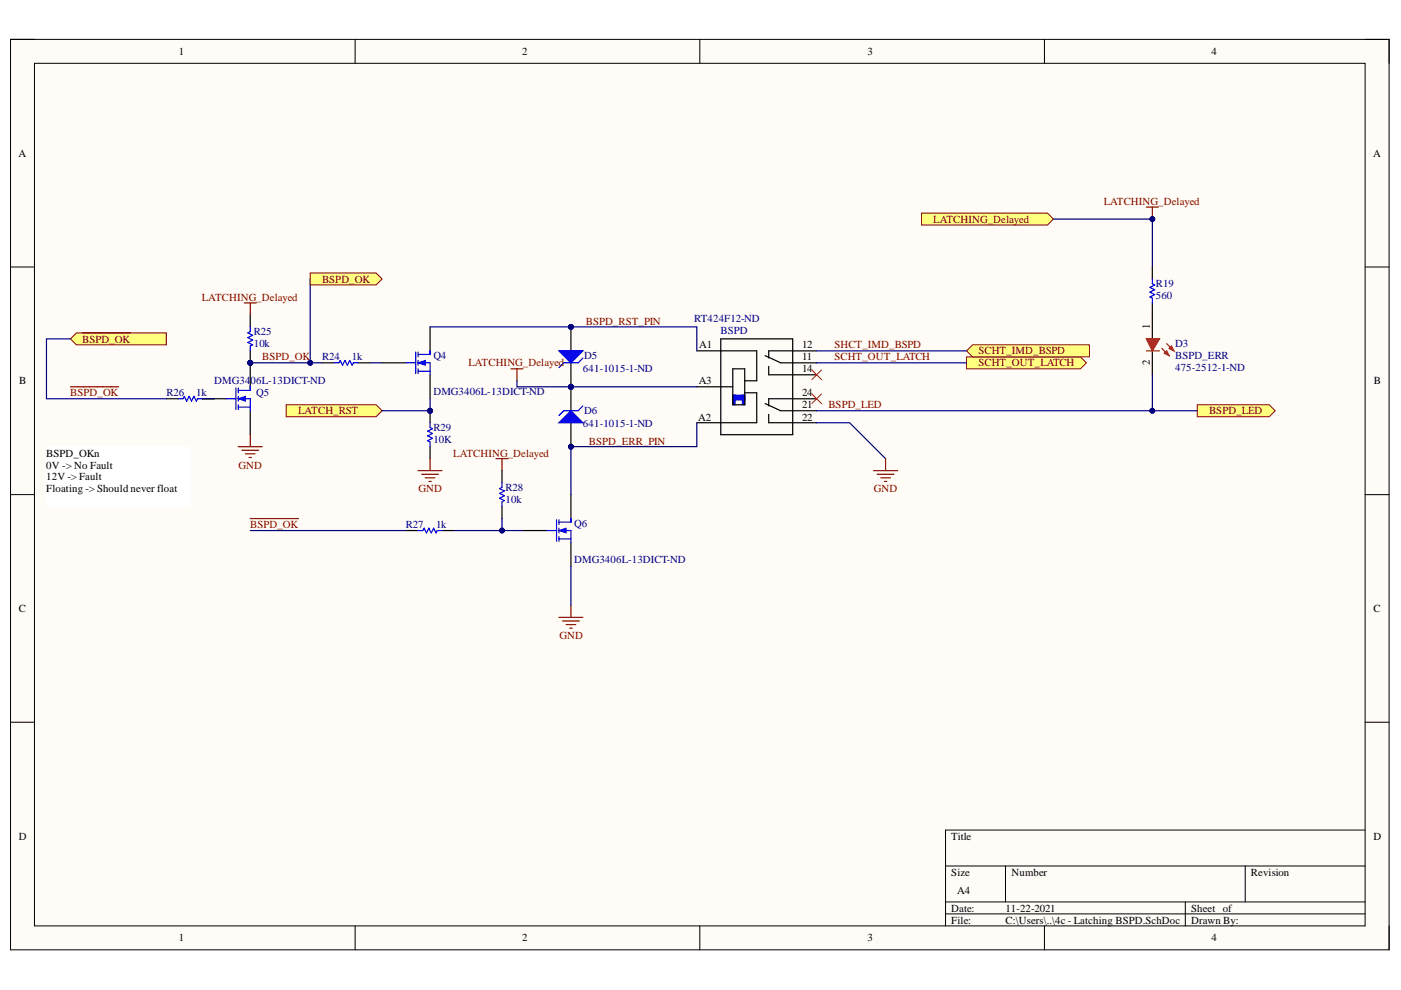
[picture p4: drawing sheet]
<svg xmlns="http://www.w3.org/2000/svg" width="297mm" height="210mm" viewBox="0 0 297 210" stroke-linecap="round" stroke-linejoin="round" font-family="sans-serif">
<defs><g id="words">
<g font-size="2.3">
<text x="37.9" y="11.7">1</text>
<text x="110.7" y="11.7">2</text>
<text x="183.9" y="11.7">3</text>
<text x="256.8" y="11.7">4</text>
<text x="3.9" y="33.3">A</text>
<text x="291.1" y="33.3">A</text>
<text x="243.8" y="69.8" transform="rotate(-90 243.8 69.8)">1</text>
<text x="148.2" y="73.9">A1</text>
<text x="170" y="76.4">11</text>
<text x="170" y="73.9">12</text>
<text x="243.8" y="77.4" transform="rotate(-90 243.8 77.4)">2</text>
<text x="4.1" y="81.5">B</text>
<text x="148.1" y="81.5">A3</text>
<text x="170" y="79">14</text>
<text x="291.3" y="81.5">B</text>
<text x="148.1" y="89.2">A2</text>
<text x="170" y="89.2">22</text>
<text x="170" y="86.6">21</text>
<text x="170" y="84">24</text>
<text x="9.8" y="96.8">BSPD_OKn</text>
<text x="9.8" y="99.3">0V -&gt; No Fault</text>
<text x="9.8" y="101.9">12V -&gt; Fault</text>
<text x="9.8" y="104.4">Floating -&gt; Should never float</text>
<text x="4" y="129.8">C</text>
<text x="291.2" y="129.8">C</text>
<text x="4" y="178.1">D</text>
<text x="201.7" y="178.1">Title</text>
<text x="291.2" y="178.1">D</text>
<text x="201.7" y="185.7">Size</text>
<text x="214.5" y="185.7">Number</text>
<text x="265.2" y="185.7">Revision</text>
<text x="203" y="189.5">A4</text>
<text x="201.7" y="193.3">Date:</text>
<text x="201.7" y="195.8">File:</text>
<text x="213.2" y="193.3">11-22-2021</text>
<text x="213.2" y="195.8">C:\Users\..\4c - Latching BSPD.SchDoc</text>
<text x="252.5" y="193.3">Sheet of</text>
<text x="252.5" y="195.8">Drawn By:</text>
<text x="37.9" y="199.6">1</text>
<text x="110.7" y="199.6">2</text>
<text x="183.9" y="199.6">3</text>
<text x="256.8" y="199.6">4</text>
</g>
<g font-size="2.3" fill="#800000">
<text x="197.9" y="47.3">LATCHING_Delayed</text>
<text x="234" y="43.4">LATCHING_Delayed</text>
<text x="68.3" y="59.9">BSPD_OK</text>
<text x="42.8" y="63.7">LATCHING_Delayed</text>
<text x="124.2" y="68.8">BSPD_RST_PIN</text>
<text x="17.4" y="72.6">BSPD_OK</text>
<text x="55.6" y="76.4">BSPD_OK</text>
<text x="99.3" y="77.7">LATCHING_Delayed</text>
<text x="176.9" y="73.9">SHCT_IMD_BSPD</text>
<text x="176.9" y="76.4">SCHT_OUT_LATCH</text>
<text x="207.4" y="77.7">SCHT_OUT_LATCH</text>
<text x="207.4" y="75.2">SCHT_IMD_BSPD</text>
<text x="14.9" y="84">BSPD_OK</text>
<text x="63.2" y="87.8">LATCH_RST</text>
<text x="175.6" y="86.6">BSPD_LED</text>
<text x="256.3" y="87.8">BSPD_LED</text>
<text x="124.9" y="94.3">BSPD_ERR_PIN</text>
<text x="50.6" y="99.3">GND</text>
<text x="96.1" y="96.8">LATCHING_Delayed</text>
<text x="88.7" y="104.4">GND</text>
<text x="185.3" y="104.4">GND</text>
<text x="53" y="112">BSPD_OK</text>
<text x="118.6" y="135.5">GND</text>
</g>
<g font-size="2.3" fill="#000080">
<text x="245.1" y="61">R19</text>
<text x="245.1" y="63.5">560</text>
<text x="53.8" y="71.1">R25</text>
<text x="147.2" y="68.3">RT424F12-ND</text>
<text x="152.8" y="70.8">BSPD</text>
<text x="53.8" y="73.6">10k</text>
<text x="68.3" y="76.4">R24</text>
<text x="74.6" y="76.4">1k</text>
<text x="91.9" y="76.2">Q4</text>
<text x="123.9" y="76.2">D5</text>
<text x="249.1" y="73.6">D3</text>
<text x="249.1" y="76.2">BSPD_ERR</text>
<text x="45.4" y="81.5">DMG34</text>
<text x="53.1" y="81.5">06L-13DICT-ND</text>
<text x="91.9" y="83.8">DMG3406L-13DICT-ND</text>
<text x="123.6" y="79">641-1015-1-ND</text>
<text x="249.1" y="78.7">475-2512-1-ND</text>
<text x="35.3" y="84">R26</text>
<text x="41.6" y="84">1k</text>
<text x="54.3" y="84">Q5</text>
<text x="123.9" y="87.8">D6</text>
<text x="91.9" y="94">10K</text>
<text x="91.9" y="91.5">R29</text>
<text x="123.6" y="90.5">641-1015-1-ND</text>
<text x="107.2" y="106.7">10k</text>
<text x="107.2" y="104.2">R28</text>
<text x="86" y="112">R27</text>
<text x="92.5" y="112">1k</text>
<text x="121.7" y="111.8">Q6</text>
<text x="121.7" y="119.4">DMG3406L-13DICT-ND</text>
</g>
</g></defs>
<path d="M2.2 8.4h292.3v193h-292.3z" fill-rule="evenodd" fill="#fffcf8"/>
<path d="M2.2 8.4h292.3v193h-292.3z" fill="none" stroke="#000" stroke-width=".21"/>
<path d="M7.3 13.4h282.1v182.9h-282.1z" fill-rule="evenodd" fill="#fffcf8"/>
<g fill="none" stroke="#000" stroke-width=".21">
<path d="M2.2 8.3h5.1M7.3 13.4h282.1v182.9h-282.1zM75.3 8.3v5.1M148.4 8.3v5.1M221.4 8.4v5M289.4 8.4h5.1v5M2.2 56.6h5.1M289.4 56.6h5.1M2.2 104.9h5.1M289.4 104.9h5.1M2.2 153.1h5.1M289.4 153.1h5.1"/>
<path d="M289.4 176h-88.9v20.3M75.3 196.3v5.1M148.4 196.3v5.1M200.5 183.6h88.9M200.5 191.2h88.9M200.5 193.8h88.9M213.2 183.6v7.6M221.4 196.3v5.1M251.3 191.2v5.1M264 183.6v7.6M294.5 196.3v5.1"/>
</g>
<path d="M195.4 45.2h26.7l1.2 1.3-1.2 1.2h-26.7z" fill-rule="evenodd" fill="#ffff80"/>
<path d="M195.4 45.2h26.7l1.2 1.3-1.2 1.2h-26.7z" fill="none" stroke="#800000" stroke-width=".21"/>
<path d="M118.5 130.9h5.1M119.3 131.7h3.5M120 132.4h2.1M120.8 133.2h.5M121 128.4v2.5" fill="none" stroke="#800000" stroke-width=".25"/>
<path d="M253.8 85.8h15.3l1.3 1.3-1.3 1.3h-15.3z" fill-rule="evenodd" fill="#ffff80"/>
<path d="M253.8 85.8h15.3l1.3 1.3-1.3 1.3h-15.3z" fill="none" stroke="#800000" stroke-width=".21"/>
<path d="M244.3 56.6v2.5M244.3 64.2v2.6" fill="none" stroke="#000" stroke-width=".25"/>
<path d="M244.3 59.1v1.1l.5 .2-1 .5 1 .5-1 .5 1 .6-1 .5 .5 .2v1" fill="none" stroke="#00f" stroke-width=".25"/>
<path d="M243 43.9h2.6M244.3 43.9v2.6" fill="none" stroke="#800000" stroke-width=".25"/>
<circle cx="244.3" cy="46.4" r=".51" fill="#000080"/>
<circle cx="244.3" cy="46.4" r=".51" fill="none" stroke="#000080" stroke-width=".21"/>
<path d="M244.3 66.8v5M244.3 74.4v5.1" fill="none" stroke="#000" stroke-width=".25"/>
<path d="M246.3 73.9l1.6 1.5M247.4 72.9l1.5 1.5" fill="none" stroke="#f00" stroke-width=".25"/>
<path d="M246.9 74.9l.5-.5 .5 1z" fill="#f00"/>
<path d="M246.9 74.9l.5-.5 .5 1z" fill="none" stroke="#f00" stroke-width=".25"/>
<path d="M247.9 73.9l.5-.5 .5 1z" fill="#f00"/>
<path d="M247.9 73.9l.5-.5 .5 1z" fill="none" stroke="#f00" stroke-width=".25"/>
<path d="M243 71.8h2.8l-1.5 2.6z" fill="#f00"/>
<path d="M243 71.8h2.8l-1.5 2.6zM243 74.4h2.8" fill="none" stroke="#f00" stroke-width=".25"/>
<path d="M157.4 83.8h.5v2h-.5z" fill-rule="evenodd" fill="#00f"/>
<path d="M157.4 83.8h.5v2h-.5z" fill="none" stroke="#00f" stroke-width=".25"/>
<path d="M155.4 83.8h2.5v1h-2.5z" fill-rule="evenodd" fill="#00f"/>
<path d="M155.4 83.8h2.5v1h-2.5z" fill="none" stroke="#00f" stroke-width=".25"/>
<path d="M155.3 83.8h.6v2h-.6z" fill-rule="evenodd" fill="#00f"/>
<path d="M155.3 83.8h.6v2h-.6z" fill="none" stroke="#00f" stroke-width=".25"/>
<path d="M147.7 74.4h12.7v6.3h-2.5M152.8 71.8h15.3v20.4h-15.3zM155.4 78.2h2.5v7.6h-2.5zM162.2 75.4l3.3 1.5h7.6M163 77.7v1.8h10.1M168.1 74.4h-5.1v1.5M168.1 74.4h5M147.7 82h7.7M157.9 83.3h2.5v6.3h-12.7M162.2 85.6l3.3 1.5h7.6M163 87.8v1.8h10.1M173.1 84.6l-10.1-.1v1.6" fill="none" stroke="#000" stroke-width=".25"/>
<circle cx="121" cy="94.7" r=".51" fill="#000080"/>
<circle cx="121" cy="94.7" r=".51" fill="none" stroke="#000080" stroke-width=".21"/>
<circle cx="121" cy="82" r=".51" fill="#000080"/>
<circle cx="121" cy="82" r=".51" fill="none" stroke="#000080" stroke-width=".21"/>
<path d="M121 89.6v5.1" fill="none" stroke="#000" stroke-width=".25"/>
<circle cx="121" cy="94.7" r=".51" fill="#000080"/>
<circle cx="121" cy="94.7" r=".51" fill="none" stroke="#000080" stroke-width=".21"/>
<path d="M121 82v5.1" fill="none" stroke="#000" stroke-width=".25"/>
<circle cx="121" cy="82" r=".51" fill="#000080"/>
<circle cx="121" cy="82" r=".51" fill="none" stroke="#000080" stroke-width=".21"/>
<path d="M118.5 89.6l2.5-2.5 2.6 2.5z" fill="#00f"/>
<path d="M118.5 89.6l2.5-2.5 2.6 2.5zM123.6 86.1l-1 1h-3.1l-1 1" fill="none" stroke="#00f" stroke-width=".25"/>
<circle cx="121" cy="69.3" r=".51" fill="#000080"/>
<circle cx="121" cy="69.3" r=".51" fill="none" stroke="#000080" stroke-width=".21"/>
<circle cx="121" cy="82" r=".51" fill="#000080"/>
<circle cx="121" cy="82" r=".51" fill="none" stroke="#000080" stroke-width=".21"/>
<path d="M121 69.3v5.1" fill="none" stroke="#000" stroke-width=".25"/>
<circle cx="121" cy="69.3" r=".51" fill="#000080"/>
<circle cx="121" cy="69.3" r=".51" fill="none" stroke="#000080" stroke-width=".21"/>
<path d="M121 76.9v5.1" fill="none" stroke="#000" stroke-width=".25"/>
<circle cx="121" cy="82" r=".51" fill="#000080"/>
<circle cx="121" cy="82" r=".51" fill="none" stroke="#000080" stroke-width=".21"/>
<path d="M118.5 74.4h5.1l-2.6 2.5z" fill="#00f"/>
<path d="M118.5 74.4h5.1l-2.6 2.5zM123.6 75.9l-1 1h-3.1l-1 1M116 112.5h2M118 110.2v4.6M118.5 110.7h2.5M118.5 112.5h2.5v2.5M118.5 114.3h2.5M118.5 110.2v1M118.5 112v1M118.5 113.8v1" fill="none" stroke="#00f" stroke-width=".25"/>
<path d="M172.1 78.5l2.1 2M174.2 78.5l-2.1 2" fill="none" stroke="#f00" stroke-width=".21"/>
<path d="M110.9 112.5h5.1M121 104.9v5M121 115v5.1" fill="none" stroke="#000" stroke-width=".25"/>
<path d="M118.5 112.5l1.5-.5v1z" fill="#00f"/>
<path d="M118.5 112.5l1.5-.5v1z" fill="none" stroke="#00f" stroke-width=".21"/>
<path d="M121 109.9v.8" fill="none" stroke="#00f" stroke-width=".25"/>
<path d="M204.9 75.7h24.2l1.2 1.2-1.2 1.3h-24.2z" fill-rule="evenodd" fill="#ffff80"/>
<path d="M204.9 75.7h24.2l1.2 1.2-1.2 1.3h-24.2z" fill="none" stroke="#800000" stroke-width=".21"/>
<path d="M206.2 73.1h24.8v2.6h-24.8l-1.3-1.3z" fill-rule="evenodd" fill="#ffff80"/>
<path d="M206.2 73.1h24.8v2.6h-24.8l-1.3-1.3z" fill="none" stroke="#800000" stroke-width=".21"/>
<path d="M105.2 97.2h2.5M106.4 97.2v2.6" fill="none" stroke="#800000" stroke-width=".25"/>
<path d="M106.4 99.8v2.5M106.4 107.4v2.5" fill="none" stroke="#000" stroke-width=".25"/>
<path d="M106.4 102.3v1l-.5 .3 1 .5-1 .5 1 .5-1 .5 1 .5-.5 .3v1" fill="none" stroke="#00f" stroke-width=".25"/>
<path d="M9.9 94.7h30.4v12.7h-30.4z" fill-rule="evenodd" fill="#fff"/>
<path d="M9.9 94.7h30.4v12.7h-30.4z" fill="none" stroke="#fff" stroke-width=".21"/>
<path d="M81 76.9h5.1M91.2 69.3v5.1M91.2 79.5v5" fill="none" stroke="#000" stroke-width=".25"/>
<path d="M86.1 76.9h2M88.1 74.6v4.6M88.6 75.2h2.6M88.6 76.9h2.6v2.6M88.6 78.7h2.6M88.6 74.6v1.1M88.6 76.4v1M88.6 78.2v1" fill="none" stroke="#00f" stroke-width=".25"/>
<path d="M88.6 76.9l1.6-.5v1z" fill="#00f"/>
<path d="M88.6 76.9l1.6-.5v1z" fill="none" stroke="#00f" stroke-width=".21"/>
<path d="M91.2 74.4v.8" fill="none" stroke="#00f" stroke-width=".25"/>
<circle cx="91.2" cy="87.1" r=".51" fill="#000080"/>
<circle cx="91.2" cy="87.1" r=".51" fill="none" stroke="#000080" stroke-width=".21"/>
<path d="M91.2 87.1v2.5" fill="none" stroke="#000" stroke-width=".25"/>
<circle cx="91.2" cy="87.1" r=".51" fill="#000080"/>
<circle cx="91.2" cy="87.1" r=".51" fill="none" stroke="#000080" stroke-width=".21"/>
<path d="M91.2 94.7v2.5" fill="none" stroke="#000" stroke-width=".25"/>
<path d="M91.2 89.6v1l.5 .3-1 .5 1 .5-1 .5 1 .5-1 .5 .5 .3v1" fill="none" stroke="#00f" stroke-width=".25"/>
<path d="M88.6 99.8h5.1M91.2 97.2v2.6M89.4 100.6h3.6M90.2 101.3h2M90.9 102.1h.5" fill="none" stroke="#800000" stroke-width=".25"/>
<path d="M60.7 85.8h19l1.3 1.3-1.3 1.3h-19z" fill-rule="evenodd" fill="#ffff80"/>
<path d="M60.7 85.8h19l1.3 1.3-1.3 1.3h-19z" fill="none" stroke="#800000" stroke-width=".21"/>
<path d="M68.3 76.9h2.5M75.9 76.9h2.6" fill="none" stroke="#000" stroke-width=".25"/>
<path d="M70.8 76.9h1.1l.2-.5 .5 1 .5-1 .5 1 .6-1 .5 1 .2-.5h1" fill="none" stroke="#00f" stroke-width=".25"/>
<circle cx="53.1" cy="76.9" r=".51" fill="#000080"/>
<circle cx="53.1" cy="76.9" r=".51" fill="none" stroke="#000080" stroke-width=".21"/>
<path d="M53.1 76.9v5.1" fill="none" stroke="#000" stroke-width=".25"/>
<circle cx="53.1" cy="76.9" r=".51" fill="#000080"/>
<circle cx="53.1" cy="76.9" r=".51" fill="none" stroke="#000080" stroke-width=".21"/>
<path d="M42.9 84.5h5.1M53.1 87.1v5.1" fill="none" stroke="#000" stroke-width=".25"/>
<path d="M48 84.5h2M50 82.3v4.5M50.5 82.8h2.6M50.5 84.5h2.6v2.6M50.5 86.3h2.6M50.5 82.3v1M50.5 84v1.1M50.5 85.8v1" fill="none" stroke="#00f" stroke-width=".25"/>
<path d="M50.5 84.5l1.5-.5v1.1z" fill="#00f"/>
<path d="M50.5 84.5l1.5-.5v1.1z" fill="none" stroke="#00f" stroke-width=".21"/>
<path d="M37.8 84.5h1l.3-.5 .5 1.1 .5-1.1 .5 1.1 .5-1.1 .5 1.1 .3-.6h1M53.1 82v.8" fill="none" stroke="#00f" stroke-width=".25"/>
<path d="M50.5 94.7h5.1M51.3 95.5h3.5M52 96.2h2.1M52.8 97h.5M53.1 92.2v2.5" fill="none" stroke="#800000" stroke-width=".25"/>
<path d="M35.3 84.5h2.5M42.9 84.5h2.5" fill="none" stroke="#000" stroke-width=".25"/>
<circle cx="53.1" cy="76.9" r=".51" fill="#000080"/>
<circle cx="53.1" cy="76.9" r=".51" fill="none" stroke="#000080" stroke-width=".21"/>
<path d="M53.1 74.4v2.5" fill="none" stroke="#000" stroke-width=".25"/>
<circle cx="53.1" cy="76.9" r=".51" fill="#000080"/>
<circle cx="53.1" cy="76.9" r=".51" fill="none" stroke="#000080" stroke-width=".21"/>
<path d="M53.1 66.8v2.5M86.1 112.5h2.5M93.7 112.5h2.6" fill="none" stroke="#000" stroke-width=".25"/>
<path d="M53.1 69.3v1l-.6 .3 1.1 .5-1.1 .5 1.1 .5-1.1 .5 1.1 .5-.5 .3v1M88.6 112.5h1.1l.2-.5 .5 1 .5-1 .5 1 .5-1 .6 1 .2-.5h1" fill="none" stroke="#00f" stroke-width=".25"/>
<path d="M51.8 64.2h2.5M53.1 64.2v2.6M53.1 109.9h10.2" fill="none" stroke="#800000" stroke-width=".25"/>
<path d="M14.9 71.8l1.3-1.2h19.1v2.5h-19.1z" fill-rule="evenodd" fill="#ffff80"/>
<path d="M14.9 71.8l1.3-1.2h19.1v2.5h-19.1z" fill="none" stroke="#800000" stroke-width=".21"/>
<path d="M17.5 70.6h10.2M108.3 78.2h2.6M109.6 78.2v2.5M14.9 82h10.3" fill="none" stroke="#800000" stroke-width=".25"/>
<path d="M173.1 74.4h31.8M173.1 76.9h31.8M244.3 79.5v7.6M121 120.1v8.3" fill="none" stroke="#000080" stroke-width=".25"/>
<circle cx="244.3" cy="87.1" r=".51" fill="#000080"/>
<circle cx="244.3" cy="87.1" r=".51" fill="none" stroke="#000080" stroke-width=".21"/>
<path d="M109.6 80.7v1.3h11.4" fill="none" stroke="#000080" stroke-width=".25"/>
<circle cx="121" cy="82" r=".51" fill="#000080"/>
<circle cx="121" cy="82" r=".51" fill="none" stroke="#000080" stroke-width=".21"/>
<path d="M121 82h26.7" fill="none" stroke="#000080" stroke-width=".25"/>
<circle cx="121" cy="82" r=".51" fill="#000080"/>
<circle cx="121" cy="82" r=".51" fill="none" stroke="#000080" stroke-width=".21"/>
<path d="M147.7 89.6v5.1h-26.7v10.2" fill="none" stroke="#000080" stroke-width=".25"/>
<circle cx="121" cy="94.7" r=".51" fill="#000080"/>
<circle cx="121" cy="94.7" r=".51" fill="none" stroke="#000080" stroke-width=".21"/>
<path d="M173.1 87.1h80.7" fill="none" stroke="#000080" stroke-width=".25"/>
<circle cx="244.3" cy="87.1" r=".51" fill="#000080"/>
<circle cx="244.3" cy="87.1" r=".51" fill="none" stroke="#000080" stroke-width=".21"/>
<path d="M223.3 46.5h21v10.1" fill="none" stroke="#000080" stroke-width=".25"/>
<circle cx="244.3" cy="46.4" r=".51" fill="#000080"/>
<circle cx="244.3" cy="46.4" r=".51" fill="none" stroke="#000080" stroke-width=".21"/>
<path d="M81 87.1h10.2" fill="none" stroke="#000080" stroke-width=".25"/>
<circle cx="91.2" cy="87.1" r=".51" fill="#000080"/>
<circle cx="91.2" cy="87.1" r=".51" fill="none" stroke="#000080" stroke-width=".21"/>
<path d="M106.4 109.9v2.6" fill="none" stroke="#000080" stroke-width=".25"/>
<circle cx="106.4" cy="112.5" r=".51" fill="#000080"/>
<circle cx="106.4" cy="112.5" r=".51" fill="none" stroke="#000080" stroke-width=".21"/>
<path d="M91.2 84.5v2.6" fill="none" stroke="#000080" stroke-width=".25"/>
<circle cx="91.2" cy="87.1" r=".51" fill="#000080"/>
<circle cx="91.2" cy="87.1" r=".51" fill="none" stroke="#000080" stroke-width=".21"/>
<path d="M91.2 69.3h56.5v5.1" fill="none" stroke="#000080" stroke-width=".25"/>
<circle cx="121" cy="69.3" r=".51" fill="#000080"/>
<circle cx="121" cy="69.3" r=".51" fill="none" stroke="#000080" stroke-width=".21"/>
<path d="M53.1 76.9h15.2M78.5 76.9h2.5" fill="none" stroke="#000080" stroke-width=".25"/>
<circle cx="65.8" cy="76.9" r=".51" fill="#000080"/>
<circle cx="65.8" cy="76.9" r=".51" fill="none" stroke="#000080" stroke-width=".21"/>
<circle cx="53.1" cy="76.9" r=".51" fill="#000080"/>
<circle cx="53.1" cy="76.9" r=".51" fill="none" stroke="#000080" stroke-width=".21"/>
<path d="M42.9 84.5h2.5M96.3 112.5h14.6" fill="none" stroke="#000080" stroke-width=".25"/>
<circle cx="106.4" cy="112.5" r=".51" fill="#000080"/>
<circle cx="106.4" cy="112.5" r=".51" fill="none" stroke="#000080" stroke-width=".21"/>
<path d="M65.8 59.1v17.8M14.9 71.8h-5v12.7h25.4M53.1 112.5h33" fill="none" stroke="#000080" stroke-width=".25"/>
<circle cx="65.8" cy="76.9" r=".51" fill="#000080"/>
<circle cx="65.8" cy="76.9" r=".51" fill="none" stroke="#000080" stroke-width=".21"/>
<path d="M65.8 57.9h13.9l1.3 1.2-1.3 1.3h-13.9z" fill-rule="evenodd" fill="#ffff80"/>
<path d="M65.8 57.9h13.9l1.3 1.2-1.3 1.3h-13.9z" fill="none" stroke="#800000" stroke-width=".21"/>
<path d="M173.1 89.6h7l7.7 7.7" fill="none" stroke="#000080" stroke-width=".25"/>
<path d="M185.2 99.8h5.1M187.8 97.3v2.5M186 100.6h3.5M186.7 101.3h2.1M187.5 102.1h.5" fill="none" stroke="#800000" stroke-width=".25"/>
<path d="M172.1 83.5l2.1 2.1M174.2 83.5l-2.1 2.1" fill="none" stroke="#f00" stroke-width=".21"/>
<use href="#words"/>
</svg>
